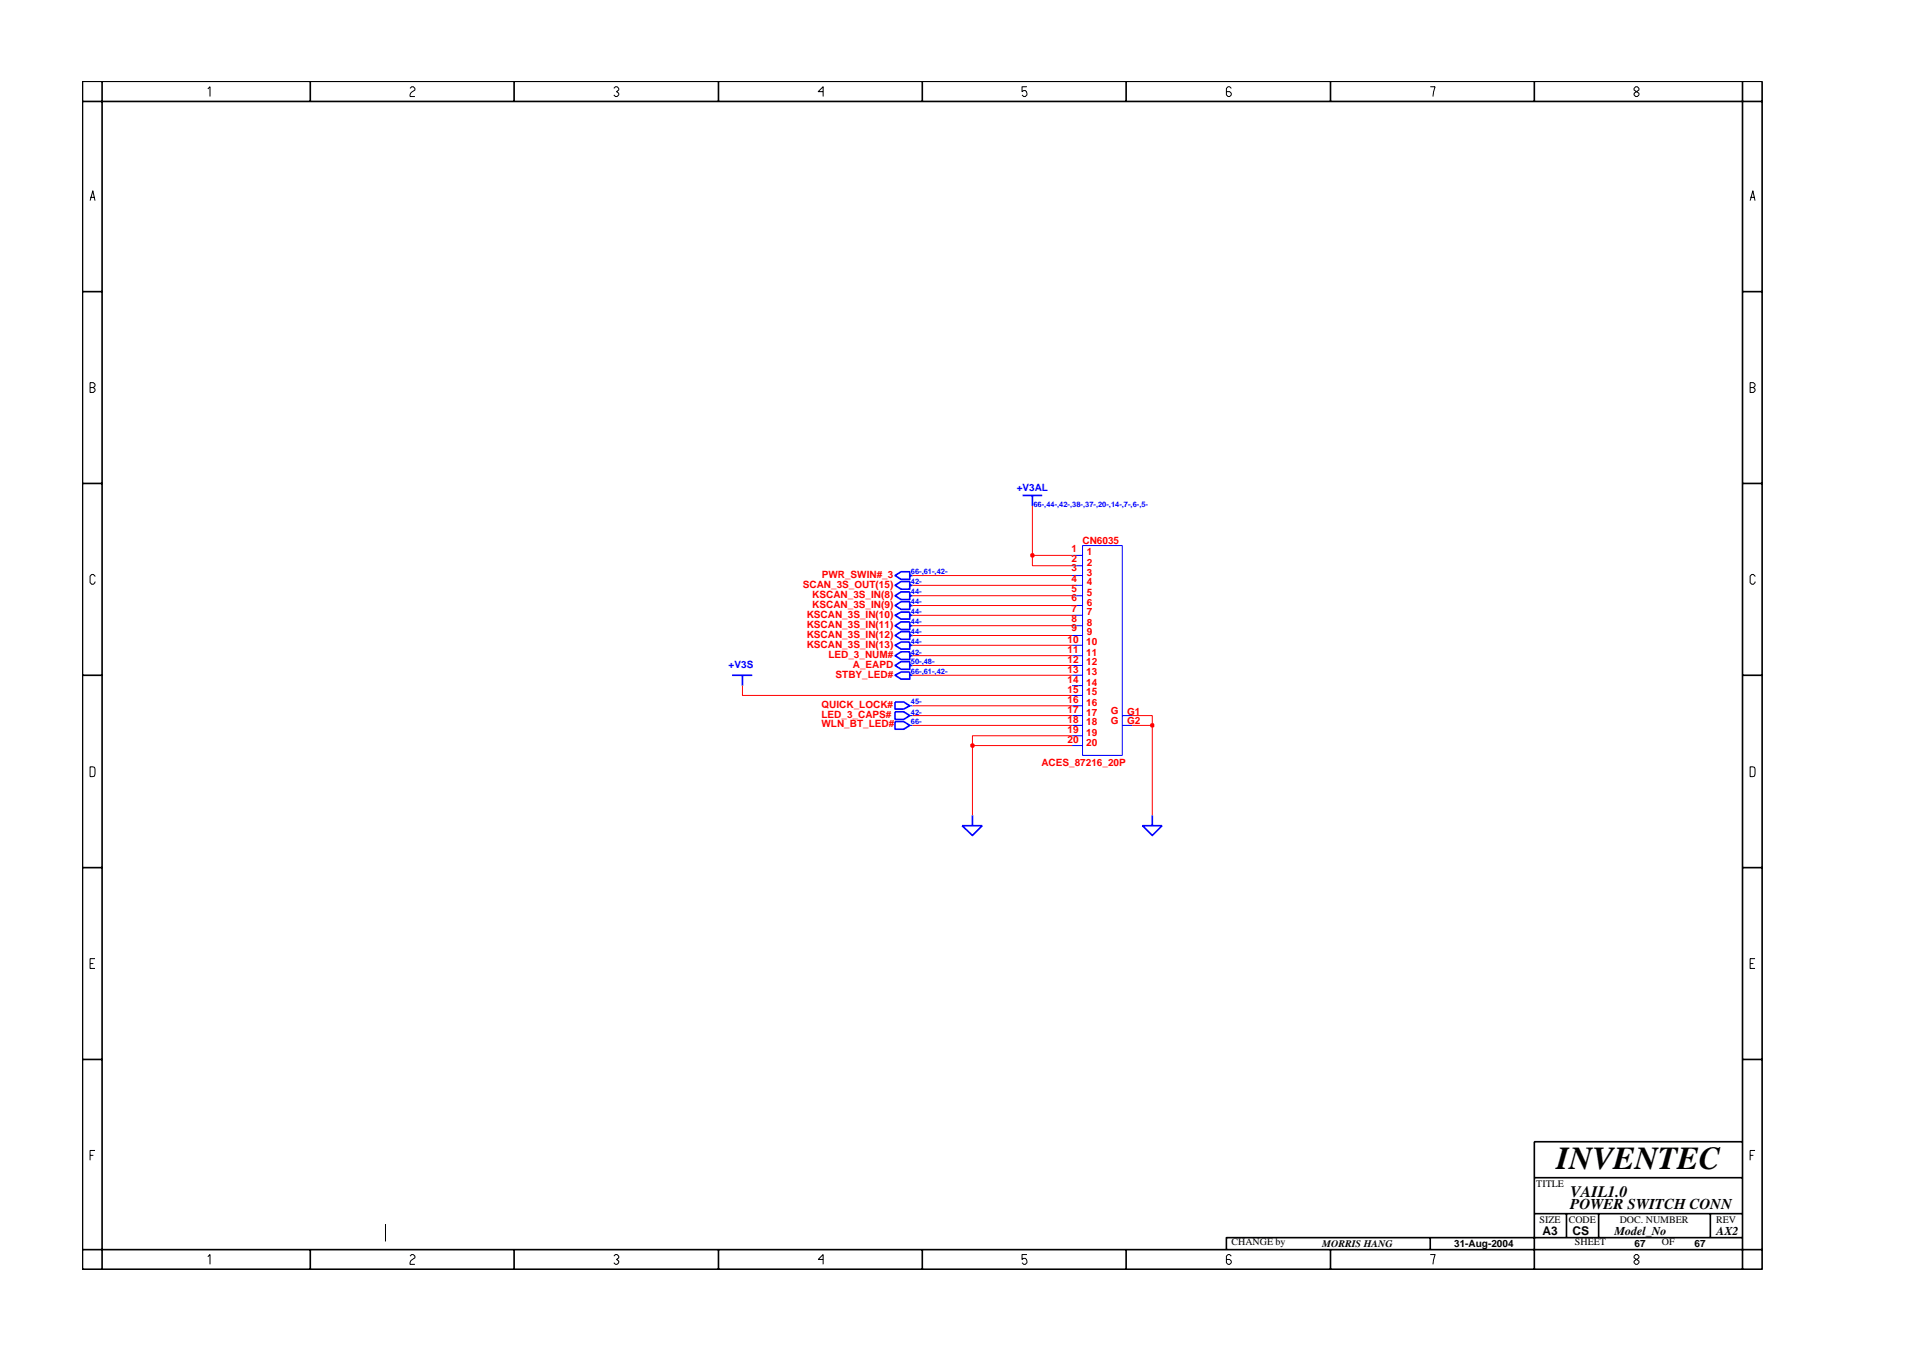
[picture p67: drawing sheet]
<svg xmlns="http://www.w3.org/2000/svg" width="297mm" height="210mm" viewBox="0 0 297 210" stroke-linecap="round" stroke-linejoin="round" font-family="sans-serif">
<defs><g id="words">
<text font-size="5" x="241.8" y="181.6">INVENTEC</text>
<text font-size="2.5" x="244" y="185.9">VAIL1.0</text>
<text font-size="2.3" x="244" y="187.9">POWER SWITCH CONN</text>
<g font-size="1.9">
<text x="239.6" y="191.9">A3</text>
<text x="244.3" y="192">CS</text>
<text x="250.8" y="191.9">Model_No</text>
<text x="266.6" y="191.9">AX2</text>
</g>
<g font-size="1.6" fill="#00f">
<text x="157.9" y="76.2">+V3AL</text>
<text x="113.2" y="103.8">+V3S</text>
</g>
<g font-size="1.6" fill="#f00">
<text x="127.7" y="89.8">PWR_SWIN#_3</text>
<text x="166.5" y="85.7">1</text>
<text x="166.5" y="88.8">3</text>
<text x="166.5" y="87.3">2</text>
<text x="168.2" y="84.6">CN6035</text>
<text x="168.8" y="86.3">1</text>
<text x="168.8" y="89.4">3</text>
<text x="168.8" y="87.9">2</text>
<text x="124.7" y="91.3">SCAN_3S_OUT(15)</text>
<text x="126.2" y="94.5">KSCAN_3S_IN(9)</text>
<text x="126.2" y="92.9">KSCAN_3S_IN(8)</text>
<text x="166.5" y="90.4">4</text>
<text x="166.5" y="91.9">5</text>
<text x="166.5" y="93.4">6</text>
<text x="166.5" y="95.1">7</text>
<text x="168.8" y="90.9">4</text>
<text x="168.8" y="92.6">5</text>
<text x="168.8" y="94.1">6</text>
<text x="168.8" y="95.6">7</text>
<text x="125.3" y="99.1">KSCAN_3S_IN(12)</text>
<text x="125.3" y="97.5">KSCAN_3S_IN(11)</text>
<text x="125.3" y="96">KSCAN_3S_IN(10)</text>
<text x="125.3" y="100.7">KSCAN_3S_IN(13)</text>
<text x="165.9" y="99.9">10</text>
<text x="165.9" y="101.4">11</text>
<text x="166.5" y="96.6">8</text>
<text x="166.5" y="98.1">9</text>
<text x="168.7" y="100.3">10</text>
<text x="168.7" y="101.9">11</text>
<text x="168.8" y="97.2">8</text>
<text x="168.8" y="98.7">9</text>
<text x="128.7" y="102.3">LED_3_NUM#</text>
<text x="129.8" y="105.3">STBY_LED#</text>
<text x="132.5" y="103.8">A_EAPD</text>
<text x="165.9" y="103">12</text>
<text x="165.9" y="104.5">13</text>
<text x="165.9" y="106.1">14</text>
<text x="165.9" y="107.7">15</text>
<text x="168.7" y="103.4">12</text>
<text x="168.7" y="104.9">13</text>
<text x="168.7" y="106.5">14</text>
<text x="127.6" y="110">QUICK_LOCK#</text>
<text x="127.6" y="111.5">LED_3_CAPS#</text>
<text x="127.6" y="113">WLN_BT_LED#</text>
<text x="165.9" y="109.2">16</text>
<text x="165.9" y="110.8">17</text>
<text x="165.9" y="112.3">18</text>
<text x="165.9" y="113.8">19</text>
<text x="168.7" y="108">15</text>
<text x="168.7" y="109.7">16</text>
<text x="168.7" y="111.2">17</text>
<text x="168.7" y="112.7">18</text>
<text x="172.6" y="111">G</text>
<text x="172.6" y="112.5">G</text>
<text x="175.1" y="111">G1</text>
<text x="175.1" y="112.5">G2</text>
<text x="161.8" y="119">ACES_87216_20P</text>
<text x="165.9" y="115.5">20</text>
<text x="168.7" y="115.8">20</text>
<text x="168.7" y="114.3">19</text>
</g>
<g font-size="1.6">
<text x="238.7" y="184.4">TITLE</text>
<text x="239.2" y="190">SIZE</text>
<text x="243.7" y="190">CODE</text>
<text x="251.6" y="190">DOC. NUMBER</text>
<text x="266.6" y="190">REV</text>
<text x="191.3" y="193.5">CHANGE by</text>
<text x="205.4" y="193.7">MORRIS HANG</text>
<text x="225.9" y="193.7">31-Aug-2004</text>
<text x="244.7" y="193.5">SHEET</text>
<text x="253.9" y="193.7">67</text>
<text x="258.2" y="193.5">OF</text>
<text x="263.3" y="193.7">67</text>
</g>
<g font-size="1.2" fill="#00f">
<text x="160.6" y="78.8">66-,44-,42-,38-,37-,20-,14-,7-,6-,5-</text>
<text x="141.5" y="89.3">66-,61-,42-</text>
<text x="141.5" y="93.9">44-</text>
<text x="141.5" y="92.3">44-</text>
<text x="141.5" y="95.4">44-</text>
<text x="141.5" y="90.8">42-</text>
<text x="141.5" y="98.6">44-</text>
<text x="141.5" y="100.1">44-</text>
<text x="141.5" y="101.7">42-</text>
<text x="141.5" y="97">44-</text>
<text x="141.5" y="103.2">50-,48-</text>
<text x="141.5" y="104.7">66-,61-,42-</text>
<text x="141.5" y="111">42-</text>
<text x="141.5" y="109.4">45-</text>
<text x="141.5" y="112.5">66-</text>
</g>
</g></defs>
<g fill="none" stroke="#00f" stroke-width=".25">
<path d="M158.9 77h3M160.4 77v1.6M139.1 97.2l.9-.6h1.3v1.2h-1.3zM139.1 98.7l.9-.6h1.3v1.2h-1.3zM139.1 92.6l.9-.6h1.3v1.1h-1.3zM139.1 95.6l.9-.5h1.3v1.1h-1.3zM139.1 90.9l.9-.5h1.3v1.1h-1.3zM139.1 94.1l.9-.6h1.3v1.2h-1.3zM139.1 89.4l.9-.6h1.3v1.2h-1.3zM141.3 97.2h.5M141.3 98.7h.5M141.3 92.6h.5"/>
<path d="M141.3 95.6h.5M141.3 90.9h.5M141.3 94.1h.5M141.3 89.4h.5M113.7 104.9h3.2M115.3 104.9v1.6M139.1 104.9l.9-.5h1.3v1.1h-1.3zM139.1 103.4l.9-.6h1.3v1.2h-1.3zM139.1 100.3l.9-.5h1.3v1.1h-1.3zM139.1 109.1h1.3l.9 .6-.9 .5h-1.3zM139.1 101.9l.9-.6h1.3v1.2h-1.3zM139.1 112.1h1.3l.9 .6-.9 .6h-1.3z"/>
<path d="M139.1 110.6h1.3l.9 .6-.9 .6h-1.3zM141.3 104.9h.5M141.3 103.4h.5M141.3 100.3h.5M141.3 101.9h.5M149.5 128.3h3.1l-1.5 1.5zM151.1 126.7v1.6M177.5 128.3h3l-1.5 1.5zM179 126.7v1.6"/>
</g>
<g fill="none" stroke="#00f" stroke-width=".16">
<path d="M166.6 87.9h1.6M166.6 86.3h1.6M166.6 90.9h1.6M166.6 89.4h1.6M166.6 94.1h1.6M166.6 92.6h1.6M166.6 97.2h1.6M166.6 95.6h1.6M166.6 98.7h1.6M168.2 84.8h6.2v32.6h-6.2zM141.3 109.7h.5M141.3 112.7h.5"/>
<path d="M141.3 111.2h.5M166.6 100.3h1.6M166.6 103.4h1.6M166.6 101.9h1.6M166.6 106.5h1.6M166.6 104.9h1.6M166.6 109.7h1.6M166.6 108h1.6M166.6 112.7h1.6M166.6 111.2h1.6M166.6 115.8h1.6M166.6 114.3h1.6"/>
<path d="M174.4 112.7h1.5M174.4 111.2h1.5"/>
</g>
<path d="M151.1 115.8v10.9M179 112.7v14" fill="none" stroke="#f00" stroke-width=".16"/>
<path d="M150.9 115.7h.3v.3h-.3z" fill-rule="evenodd" fill="#8e2323" stroke="#f00" stroke-width=".25"/>
<path d="M150.9 115.7h.3v.3h-.3z" fill="none" stroke="#f00" stroke-width=".25"/>
<path d="M141.8 112.7h24.8M166.6 114.3h-15.5v1.5h15.5M175.9 112.7h3.1" fill="none" stroke="#f00" stroke-width=".16"/>
<path d="M178.8 112.5h.4v.4h-.4z" fill-rule="evenodd" fill="#8e2323" stroke="#f00" stroke-width=".25"/>
<path d="M178.8 112.5h.4v.4h-.4z" fill="none" stroke="#f00" stroke-width=".25"/>
<g fill="none" stroke="#f00" stroke-width=".16">
<path d="M141.8 98.7h24.8M141.8 97.2h24.8M141.8 95.6h24.8M141.8 94.1h24.8M141.8 92.6h24.8M141.8 90.9h24.8M141.8 89.4h24.8M160.4 86.3v1.6h6.2M115.3 106.5v1.5h51.3M141.8 111.2h24.8M141.8 109.7h24.8M141.8 104.9h24.8"/>
<path d="M141.8 103.4h24.8M141.8 101.9h24.8M141.8 100.3h24.8M175.9 111.2h3.1v1.5"/>
</g>
<path d="M160.2 86.1h.4v.4h-.4z" fill-rule="evenodd" fill="#8e2323" stroke="#f00" stroke-width=".25"/>
<path d="M160.2 86.1h.4v.4h-.4z" fill="none" stroke="#f00" stroke-width=".25"/>
<path d="M160.4 78.6v7.7h6.2" fill="none" stroke="#f00" stroke-width=".16"/>
<g fill="none" stroke="#000" stroke-width=".25">
<path d="M12.8 12.6h261v184.6h-261zM12.8 15.8h261M15.9 12.6v184.6M48.2 12.6v3.2M79.9 12.6v3.2M111.6 12.6v3.2M143.3 12.6v3.2M174.9 12.6v3.2M206.7 12.6v3.2M238.4 12.6v3.2M270.7 12.6v184.6M12.8 45.3h3.1"/>
<path d="M270.7 45.3h3.1M12.8 75.1h3.1M270.7 75.1h3.1M12.8 104.9h3.1M270.7 104.9h3.1M12.8 134.8h3.1M270.7 134.8h3.1M12.8 164.6h3.1M270.7 164.6h3.1M270.7 177.4h-32.3v19.8M12.8 194.2h261M48.2 194.2v3"/>
<path d="M79.9 194.2v3M111.6 194.2v3M143.3 194.2v3M174.9 194.2v3M206.7 194.2v3M222.2 192.3v1.9M238.4 183h32.3M238.4 188.6h32.3M243.4 188.6v3.7M248.4 188.6v3.7M265.7 188.6v3.7M270.7 192.3h-80.2v1.9"/>
</g>
<g fill="none" stroke="#000" stroke-width=".16">
<path d="M32.3 13.8l.3-.3v1.5M63.7 13.7l.3-.2h.2l.3 .2v.3l-.5 .3-.3 .4v.3h.8M95.4 13.7l.2-.2h.3l.2 .2v.3l-.3 .2 .3 .3v.2l-.2 .3h-.3l-.2-.3M127.9 14.2h-.8l.8-.7v1.5M159.5 13.5h-.7v.7l.2-.1a.5 .5 0 0 1 .5 .6l-.2 .3h-.3l-.2-.3M191.3 13.7l-.3-.2h-.2l-.3 .2v1l.3 .3h.2l.3-.3v-.2l-.3-.3h-.5M222.2 13.5h.8l-.4 1.5M253.9 13.7l.2-.2h.3l.2 .2v.3l-.7 .5v.2l.2 .3h.3l.2-.3v-.2l-.7-.5zM14 31.2l.4-1.6 .4 1.6M14.1 30.7h.6M271.9 31.2l.4-1.6 .4 1.6M272 30.7h.6"/>
<path d="M14 59.5h.5l.3 .2v.3l-.3 .2 .3 .3v.2l-.3 .3h-.5zM14 60.2h.5M271.9 60.2h.5l.3-.2v-.3l-.3-.2h-.5v1.5h.5l.3-.3v-.2l-.3-.3M14.8 89.6l-.3-.3h-.2l-.3 .2v1l.3 .3h.2l.3-.3v-.1M272.7 89.6l-.3-.3h-.3l-.2 .2v1l.2 .3h.3l.3-.3v-.1M14 119.1l.7 .1 .1 .3-.1 1.1-.7 .1zM271.9 119.1l.7 .1 .1 .3-.1 1.1-.7 .1zM14 149.7h.5M14.8 148.9h-.8v1.6h.8M271.9 149.7h.5M272.7 148.9h-.8v1.6h.8M14 179.5h.5"/>
<path d="M14.8 178.7h-.8v1.6M271.9 179.5h.5M272.7 178.7h-.8v1.6M32.3 195.3l.3-.4v1.5M59.9 190.2v2.7M63.7 195.2l.3-.3h.2l.3 .3v.2l-.7 .5-.1 .3v.2h.8M95.4 195.2l.2-.3h.3l.2 .3v.2l-.3 .3 .3 .2v.3l-.2 .2h-.3l-.2-.2M127.9 195.7h-.8l.8-.8v1.5M159.5 194.9h-.7v.8l.2-.2a.5 .5 0 0 1 .5 .7l-.2 .2h-.3l-.2-.2M191.3 195.2l-.3-.3h-.2l-.3 .3v1l.3 .2h.2l.3-.2v-.3l-.3-.2h-.5M222.2 194.9h.8l-.4 1.5M254.1 194.9l-.2 .3v.2l.7 .5v.3l-.2 .2h-.3l-.2-.2v-.3l.7-.5v-.2l-.2-.3z"/>
</g>
<use href="#words"/>
</svg>
